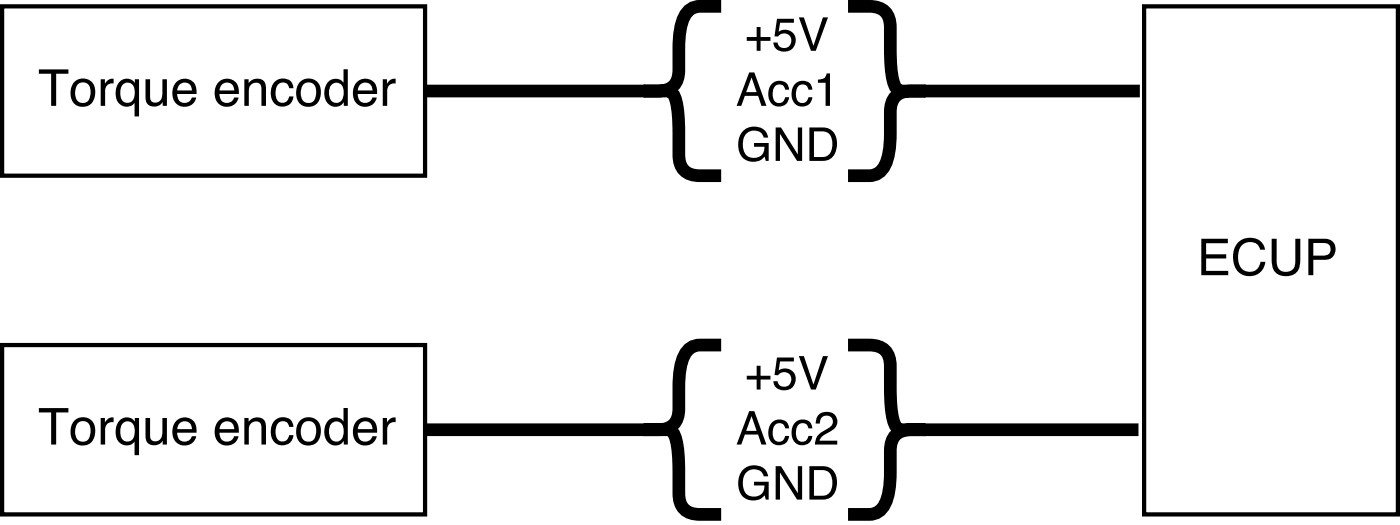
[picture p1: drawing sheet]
<svg xmlns="http://www.w3.org/2000/svg" width="117mm" height="44mm" viewBox="0 0 117 44" stroke-linecap="round" stroke-linejoin="round" font-family="sans-serif">
<path d="M.2 .5h35.3v14.1h-35.3z" fill="none" stroke="#000" stroke-width=".35"/>
<path d="M3.2 5.8h2.5v.3h-1v2.7h-.4v-2.7h-1.1zM6.5 7a1.05 1.05 0 0 0 .2 1.6 .69 .69 0 0 0 .9-.9 .65 .65 0 0 0-.3-.7 .65 .65 0 0 0-.8 0zM6.2 6.9a1.06 1.06 0 0 1 1.3-.2 1.06 1.06 0 0 1 .4 1.3 1.02 1.02 0 0 1-1.1 .9 1.02 1.02 0 0 1-.9-1.1l.1-.7zM8.4 6.6h.4v.4a.64 .64 0 0 1 .7-.4v.4a.58 .58 0 0 0-.7 .5v1.3h-.4zM10.2 7.1a1.08 1.08 0 0 0 .2 1.4 .75 .75 0 0 0 .8-1 .58 .58 0 0 0-.3-.6 .58 .58 0 0 0-.7 .2zM9.9 6.9a.81 .81 0 0 1 1.3 0v-.3h.4v3.1h-.4v-1.1a.91 .91 0 0 1-1.1 .2 .91 .91 0 0 1-.5-1l.2-.7zM12.1 6.6h.4v1.5a.52 .52 0 0 0 .6 .5 .52 .52 0 0 0 .4-.7v-1.3h.4v2.2h-.3v-.3a.77 .77 0 0 1-.9 .4 .77 .77 0 0 1-.6-.8zM14.7 6.9a1.01 1.01 0 0 1 1.2-.2 1.01 1.01 0 0 1 .5 1.1h-1.6a.63 .63 0 0 0 .4 .8 .63 .63 0 0 0 .8-.5h.4a1.01 1.01 0 0 1-1.2 .8 1.01 1.01 0 0 1-.8-1.1l.1-.7zM15 7.1l-.2 .4h1.2a.61 .61 0 0 0-.3-.6 .61 .61 0 0 0-.7 .2zM18.2 6.9a1.01 1.01 0 0 1 1.2-.2 1.01 1.01 0 0 1 .5 1.1h-1.6a.63 .63 0 0 0 .5 .8 .63 .63 0 0 0 .7-.5h.4a1.01 1.01 0 0 1-1.2 .8 1.01 1.01 0 0 1-.8-1.1l.1-.7zM18.5 7.1l-.2 .4h1.2a.61 .61 0 0 0-.3-.6 .61 .61 0 0 0-.7 .2zM20.4 6.6h.3v.3a.78 .78 0 0 1 1-.3 .78 .78 0 0 1 .5 .8v1.4h-.4v-1.4a.52 .52 0 0 0-.5-.5 .52 .52 0 0 0-.5 .6v1.3h-.4zM22.9 6.9a.91 .91 0 0 1 .9-.3 .91 .91 0 0 1 .7 .7h-.4a.57 .57 0 0 0-.7-.4 .57 .57 0 0 0-.4 .7 .69 .69 0 0 0 .1 .7 .69 .69 0 0 0 .7 .2l.1-.1 .2-.4h.4a.96 .96 0 0 1-1.1 .9 .96 .96 0 0 1-.8-1.1l.1-.7zM25.4 7a1.05 1.05 0 0 0 .1 1.6 .69 .69 0 0 0 .9-.9 .65 .65 0 0 0-.3-.7 .65 .65 0 0 0-.7 0zM25 6.9a1.06 1.06 0 0 1 1.3-.2 1.06 1.06 0 0 1 .4 1.3 1.02 1.02 0 0 1-1.1 .9 1.02 1.02 0 0 1-.9-1.1l.1-.7zM27.6 7.1a1.02 1.02 0 0 0 .3 1.4 .66 .66 0 0 0 .8-.8 .62 .62 0 0 0-.3-.7 .62 .62 0 0 0-.8 .1zM27.5 6.7a.84 .84 0 0 1 1.2 .2v-1.1h.3v3h-.3v-.3a.91 .91 0 0 1-1.1 .3 .91 .91 0 0 1-.6-1 1.31 1.31 0 0 1 .5-1.1zM29.7 6.9a1.01 1.01 0 0 1 1.3-.2 1.01 1.01 0 0 1 .5 1.1h-1.7a.63 .63 0 0 0 .5 .8 .63 .63 0 0 0 .8-.5h.3a1.01 1.01 0 0 1-1.1 .8 1.01 1.01 0 0 1-.9-1.1l.2-.7zM30 7.1l-.2 .4h1.3a.61 .61 0 0 0-.4-.6 .61 .61 0 0 0-.7 .2zM31.9 6.6h.4v.4a.64 .64 0 0 1 .7-.4v.4a.58 .58 0 0 0-.7 .5v1.3h-.4z" fill="#000"/>
<path d="M.2 28.8h35.3v14.1h-35.3z" fill="#fff"/>
<path d="M.2 28.8h35.3v14.1h-35.3z" fill="none" stroke="#000" stroke-width=".35"/>
<path d="M3.2 34h2.5v.4h-1v2.6h-.4v-2.6h-1.1zM6.5 35.2a1.05 1.05 0 0 0 .2 1.6 .69 .69 0 0 0 .9-.9 .65 .65 0 0 0-.3-.7 .65 .65 0 0 0-.8 0zM6.2 35.1a1.06 1.06 0 0 1 1.3-.2 1.06 1.06 0 0 1 .4 1.3 1.02 1.02 0 0 1-1.1 .9 1.02 1.02 0 0 1-.9-1.1l.1-.7zM8.4 34.8h.4v.4a.64 .64 0 0 1 .7-.4v.4a.58 .58 0 0 0-.7 .6v1.2h-.4zM10.2 35.3a1.08 1.08 0 0 0 .2 1.5 .75 .75 0 0 0 .8-1.1 .58 .58 0 0 0-.3-.5 .58 .58 0 0 0-.7 .1zM9.9 35.1a.81 .81 0 0 1 1.3 0v-.3h.4v3.1h-.4v-1.1a.91 .91 0 0 1-1.1 .2 .91 .91 0 0 1-.5-1l.2-.6zM12.1 34.8h.4v1.5a.52 .52 0 0 0 .6 .5 .52 .52 0 0 0 .4-.7v-1.3h.4v2.2h-.3v-.3a.77 .77 0 0 1-.9 .4 .77 .77 0 0 1-.6-.8zM14.7 35.1a1.01 1.01 0 0 1 1.2-.2 1.01 1.01 0 0 1 .5 1.2h-1.6a.63 .63 0 0 0 .4 .7 .63 .63 0 0 0 .8-.5h.4a1.01 1.01 0 0 1-1.2 .8 1.01 1.01 0 0 1-.8-1.1l.1-.6zM15 35.3l-.2 .5h1.2a.61 .61 0 0 0-.3-.6 .61 .61 0 0 0-.7 .1zM18.2 35.1a1.01 1.01 0 0 1 1.2-.2 1.01 1.01 0 0 1 .5 1.2h-1.6a.63 .63 0 0 0 .5 .7 .63 .63 0 0 0 .7-.5h.4a1.01 1.01 0 0 1-1.2 .8 1.01 1.01 0 0 1-.8-1.1l.1-.6zM18.5 35.3l-.2 .5h1.2a.61 .61 0 0 0-.3-.6 .61 .61 0 0 0-.7 .1zM20.4 34.8h.3v.3a.78 .78 0 0 1 1-.3 .78 .78 0 0 1 .5 .8v1.4h-.4v-1.4a.52 .52 0 0 0-.5-.5 .52 .52 0 0 0-.5 .6v1.3h-.4zM22.9 35.1a.91 .91 0 0 1 .9-.3 .91 .91 0 0 1 .7 .8h-.4a.57 .57 0 0 0-.7-.5 .57 .57 0 0 0-.4 .7 .69 .69 0 0 0 .1 .7 .69 .69 0 0 0 .7 .3l.1-.2 .2-.3h.4a.96 .96 0 0 1-1.1 .8 .96 .96 0 0 1-.8-1.1l.1-.7zM25.4 35.2a1.05 1.05 0 0 0 .1 1.6 .69 .69 0 0 0 .9-.9 .65 .65 0 0 0-.3-.7 .65 .65 0 0 0-.7 0zM25 35.1a1.06 1.06 0 0 1 1.3-.2 1.06 1.06 0 0 1 .4 1.3 1.02 1.02 0 0 1-1.1 .9 1.02 1.02 0 0 1-.9-1.1l.1-.7zM27.6 35.3a1.02 1.02 0 0 0 .3 1.5 .66 .66 0 0 0 .8-.9 .62 .62 0 0 0-.3-.7 .62 .62 0 0 0-.8 .1zM27.5 34.9a.84 .84 0 0 1 1.2 .2v-1.1h.3v3h-.3v-.3a.91 .91 0 0 1-1.1 .3 .91 .91 0 0 1-.6-1 1.31 1.31 0 0 1 .5-1.1zM29.7 35.1a1.01 1.01 0 0 1 1.3-.2 1.01 1.01 0 0 1 .5 1.2h-1.7a.63 .63 0 0 0 .5 .7 .63 .63 0 0 0 .8-.5h.3a1.01 1.01 0 0 1-1.1 .8 1.01 1.01 0 0 1-.9-1.1l.2-.6zM30 35.3l-.2 .5h1.3a.61 .61 0 0 0-.4-.6 .61 .61 0 0 0-.7 .1zM31.9 34.8h.4v.4a.64 .64 0 0 1 .7-.4v.4a.58 .58 0 0 0-.7 .6v1.2h-.4z" fill="#000"/>
<path d="M95.4 .5h21.2v42.4h-21.2z" fill="#fff"/>
<path d="M95.4 .5h21.2v42.4h-21.2z" fill="none" stroke="#000" stroke-width=".35"/>
<g fill="#000">
<path d="M63.1 2.3h.3v.8h.9v.3h-.9v.8h-.3v-.8h-.8v-.3h.8zM64.8 1.6h1.4v.3h-1.1l-.2 .7a.93 .93 0 0 1 1.5 .7 .93 .93 0 0 1-1.2 1 .78 .78 0 0 1-.7-.8h.4a.6 .6 0 0 0 .8 .4 .6 .6 0 0 0 .3-.8 .6 .6 0 0 0-.9-.2l-.2 .1h-.3zM66.6 1.4h.4l.8 2.4 .8-2.4h.5l-1.1 2.8h-.4z"/>
<path d="M62.7 6.4l-.5 1.3h.9zM62.5 6h.4l1 2.8h-.4l-.3-.8h-1.1l-.3 .8h-.4zM64.3 7a.83 .83 0 0 1 .9-.2 .83 .83 0 0 1 .6 .7h-.3a.53 .53 0 0 0-.6-.5 .53 .53 0 0 0-.4 .7 .6 .6 0 0 0 .1 .7 .6 .6 0 0 0 .7 .1l.2-.4h.3a.88 .88 0 0 1-1 .8 .88 .88 0 0 1-.7-1v-.4zM66.3 7a.83 .83 0 0 1 .9-.2 .83 .83 0 0 1 .6 .7h-.4a.53 .53 0 0 0-.6-.5 .53 .53 0 0 0-.4 .7 .6 .6 0 0 0 .1 .7 .6 .6 0 0 0 .8 .1l.1-.4h.4a.88 .88 0 0 1-1 .8 .88 .88 0 0 1-.8-1v-.4zM68.2 6.6h.4a.48 .48 0 0 0 .4-.5h.2v2.7h-.3v-1.9h-.7z"/>
<path d="M61.9 10.9a1.24 1.24 0 0 1 2.2 .6h-.4a.92 .92 0 0 0-1.1-.6 .92 .92 0 0 0-.6 1.1 .91 .91 0 0 0 .8 1.2 .91 .91 0 0 0 1-1h-.9v-.3h1.2v1.5h-.2l-.1-.4a1.27 1.27 0 0 1-1.5 .4 1.27 1.27 0 0 1-.7-1.3 1.58 1.58 0 0 1 .3-1.2zM64.7 10.6h.4l1.4 2.3v-2.3h.4v2.8h-.4l-1.4-2.2v2.2h-.4zM67.9 10.9v2.2h.7a.89 .89 0 0 0 .8-1.1 .88 .88 0 0 0-.8-1.1zM67.5 10.6a2.33 2.33 0 0 1 1.9 .3 1.66 1.66 0 0 1-.2 2.3l-.6 .2h-1.1z"/>
<path d="M100.2 19.9h2.2v.4h-1.8v.9h1.7v.3h-1.7v1.1h1.8v.3h-2.2zM103.2 20.3a1.32 1.32 0 0 1 1.3-.5 1.32 1.32 0 0 1 1 1h-.4a.94 .94 0 0 0-1.1-.6 .94 .94 0 0 0-.7 .9 1.15 1.15 0 0 0 1 1.5 .91 .91 0 0 0 .8-.8h.4a1.36 1.36 0 0 1-1.5 1.2 1.36 1.36 0 0 1-1.2-1.6 1.67 1.67 0 0 1 .4-1.1zM106.1 19.9h.4v1.9a.78 .78 0 0 0 .8 .9 .78 .78 0 0 0 .7-.9v-1.9h.5v1.7a1.21 1.21 0 0 1-1.2 1.4 1.21 1.21 0 0 1-1.2-1.4zM109.1 19.9h1.4a.88 .88 0 0 1 .9 .9 .88 .88 0 0 1-.9 .8h-1v1.3h-.4zM109.5 20.2v1.1h.9a.53 .53 0 0 0 .6-.5 .53 .53 0 0 0-.6-.6z"/>
<path d="M63.1 30.5h.3v.8h.9v.3h-.9v.9h-.3v-.9h-.8v-.3h.8zM64.8 29.8h1.4v.3h-1.1l-.2 .8a.93 .93 0 0 1 1.5 .6 .93 .93 0 0 1-1.2 1 .78 .78 0 0 1-.7-.7h.4a.6 .6 0 0 0 .8 .3 .6 .6 0 0 0 .3-.8 .6 .6 0 0 0-.9-.2l-.2 .2-.3-.1zM66.6 29.7h.4l.8 2.3 .8-2.3h.5l-1.1 2.8h-.4z"/>
<path d="M62.7 34.7l-.5 1.2h.9zM62.5 34.3h.4l1 2.7h-.4l-.3-.8h-1.1l-.3 .8h-.4zM64.3 35.3a.83 .83 0 0 1 .9-.3 .83 .83 0 0 1 .6 .7h-.3a.53 .53 0 0 0-.6-.4 .53 .53 0 0 0-.4 .6 .6 .6 0 0 0 .1 .7 .6 .6 0 0 0 .7 .1l.2-.4h.3a.88 .88 0 0 1-1 .8 .88 .88 0 0 1-.7-1v-.3zM66.3 35.3a.83 .83 0 0 1 .9-.3 .83 .83 0 0 1 .6 .7h-.4a.53 .53 0 0 0-.6-.4 .53 .53 0 0 0-.4 .6 .6 .6 0 0 0 .1 .7 .6 .6 0 0 0 .8 .1l.1-.4h.4a.88 .88 0 0 1-1 .8 .88 .88 0 0 1-.8-1v-.3zM68.4 34.5a.89 .89 0 0 1 1-.1 .89 .89 0 0 1 .4 .9 2.56 2.56 0 0 1-1.2 1.1l-.2 .3h1.4v.3h-1.8v-.4a1.86 1.86 0 0 1 1.2-1 .54 .54 0 0 0 .2-.7 .54 .54 0 0 0-.7-.3 .54 .54 0 0 0-.3 .7h-.4a1 1 0 0 1 .4-.8z"/>
<path d="M61.9 39.2a1.24 1.24 0 0 1 2.2 .5h-.4a.92 .92 0 0 0-1.1-.6 .92 .92 0 0 0-.6 1.2 .91 .91 0 0 0 .8 1.1 .91 .91 0 0 0 1-.9h-.9v-.4h1.2v1.5h-.2l-.1-.3a1.27 1.27 0 0 1-1.5 .3 1.27 1.27 0 0 1-.7-1.3 1.58 1.58 0 0 1 .3-1.1zM64.7 38.8h.4l1.4 2.3v-2.3h.4v2.8h-.4l-1.4-2.2v2.2h-.4zM67.9 39.2v2.1h.7a.89 .89 0 0 0 .8-1 .88 .88 0 0 0-.8-1.1zM67.5 38.8a2.33 2.33 0 0 1 1.9 .3 1.66 1.66 0 0 1-.2 2.4l-.6 .1h-1.1z"/>
</g>
<path d="M35.5 7.6h18.3M60.1 .5h-1.7a1.5 1.5 0 0 0-1.5 1.2 11.3 11.3 0 0 0-.3 4.1 1.56 1.56 0 0 1-1.7 1.8h-1.2h2a1.11 1.11 0 0 1 .8 1.1 22.3 22.3 0 0 1 .1 4.2 1.56 1.56 0 0 0 1.8 1.7h1.7M70.7 .5h1.8a1.56 1.56 0 0 1 1.8 1.8 17.8 17.8 0 0 0 .2 4.6l.4 .6 .2 .1h2.1a5.4 5.4 0 0 0-2.2 .2 1.58 1.58 0 0 0-.7 1.5 11.3 11.3 0 0 1-.4 4.2 1.5 1.5 0 0 1-1.4 1.1h-1.8M77.1 7.6h18M35.5 35.8h18.3M60.1 28.8h-1.7a1.5 1.5 0 0 0-1.5 1.1 11.3 11.3 0 0 0-.3 4.1 1.56 1.56 0 0 1-1.7 1.8h-1.2h2a1.11 1.11 0 0 1 .8 1.2 22.3 22.3 0 0 1 .1 4.1 1.56 1.56 0 0 0 1.8 1.8h1.7M70.7 28.8h1.8a1.56 1.56 0 0 1 1.8 1.7 17.8 17.8 0 0 0 .2 4.7l.4 .5 .2 .1h2.1a5.4 5.4 0 0 0-2.2 .2 1.58 1.58 0 0 0-.7 1.6 11.3 11.3 0 0 1-.4 4.1 1.5 1.5 0 0 1-1.4 1.2h-1.8M77.1 35.8h17.9" fill="none" stroke="#000" stroke-width="1.1" stroke-linecap="butt"/>
</svg>
